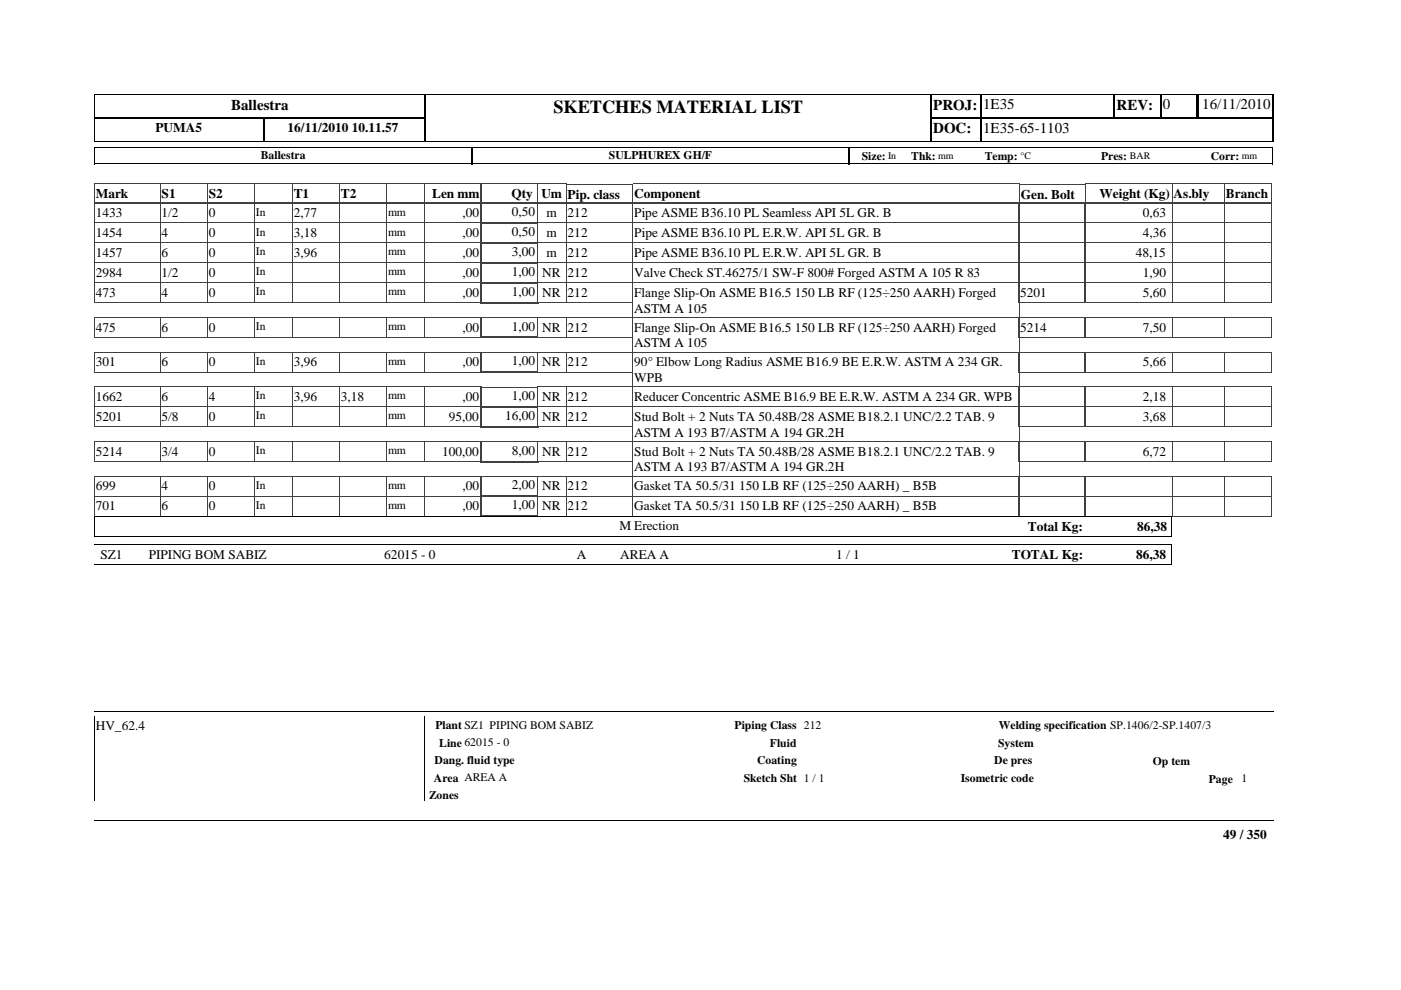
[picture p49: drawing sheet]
<svg xmlns="http://www.w3.org/2000/svg" width="297mm" height="210mm" viewBox="0 0 297 210" stroke-linecap="round" stroke-linejoin="round" font-family="sans-serif">
<defs><g id="words">
<text font-size="3.9" x="117.3" y="23.9">SKETCHES MATERIAL LIST</text>
<g font-size="3.2">
<text x="49" y="23.2">Ballestra</text>
<text x="197.9" y="23.2">PROJ:</text>
<text x="208.4" y="23.2">1E35</text>
<text x="236.7" y="23.2">REV:</text>
<text x="246.5" y="23.2">0</text>
<text x="254.9" y="23.2">16/11/2010</text>
<text x="197.9" y="28.3">DOC:</text>
<text x="208.4" y="28.2">1E35-65-1103</text>
</g>
<g font-size="2.8">
<text x="33" y="27.9">PUMA5</text>
<text x="61" y="27.9">16/11/2010 10.11.57</text>
<text x="20.3" y="42.1">Mark</text>
<text x="20.3" y="46">1433</text>
<text x="34.3" y="46">1/2</text>
<text x="34.3" y="42.1">S1</text>
<text x="44.3" y="42.1">S2</text>
<text x="44.3" y="46">0</text>
<text x="62.3" y="42.1">T1</text>
<text x="62.3" y="46">2,77</text>
<text x="72.3" y="42.1">T2</text>
<text x="91.6" y="42.1">Len mm</text>
<text x="98.1" y="46">,00</text>
<text x="108.5" y="42.1">Qty</text>
<text x="108.5" y="45.8">0,50</text>
<text x="114.8" y="42.1">Um</text>
<text x="115.8" y="46">m</text>
<text x="120.4" y="42.1">Pip. class</text>
<text x="120.4" y="46">212</text>
<text x="134.5" y="42.1">Component</text>
<text x="134.5" y="46">Pipe ASME B36.10 PL Seamless API 5L GR. B</text>
<text x="216.5" y="42.1">Gen. Bolt</text>
<text x="233.1" y="42.1">Weight (Kg)</text>
<text x="242.3" y="46">0,63</text>
<text x="248.8" y="42.1">As.bly</text>
<text x="259.9" y="42.1">Branch</text>
<text x="20.3" y="50.3">1454</text>
<text x="34.3" y="50.3">4</text>
<text x="44.3" y="50.3">0</text>
<text x="62.3" y="50.3">3,18</text>
<text x="98.1" y="50.3">,00</text>
<text x="108.5" y="50.1">0,50</text>
<text x="115.8" y="50.3">m</text>
<text x="120.4" y="50.3">212</text>
<text x="134.5" y="50.3">Pipe ASME B36.10 PL E.R.W. API 5L GR. B</text>
<text x="242.3" y="50.3">4,36</text>
<text x="20.3" y="54.5">1457</text>
<text x="20.3" y="58.7">2984</text>
<text x="34.3" y="54.5">6</text>
<text x="34.3" y="58.7">1/2</text>
<text x="44.3" y="54.5">0</text>
<text x="44.3" y="58.7">0</text>
<text x="62.3" y="54.5">3,96</text>
<text x="98.1" y="54.5">,00</text>
<text x="98.1" y="58.7">,00</text>
<text x="108.5" y="54.3">3,00</text>
<text x="108.5" y="58.5">1,00</text>
<text x="115" y="58.7">NR</text>
<text x="115.8" y="54.5">m</text>
<text x="120.4" y="54.5">212</text>
<text x="120.4" y="58.7">212</text>
<text x="134.5" y="54.5">Pipe ASME B36.10 PL E.R.W. API 5L GR. B</text>
<text x="134.5" y="58.7">Valve Check ST.46275/1 SW-F 800# Forged ASTM A 105 R 83</text>
<text x="240.8" y="54.5">48,15</text>
<text x="242.3" y="58.7">1,90</text>
<text x="20.3" y="63">473</text>
<text x="34.3" y="63">4</text>
<text x="44.3" y="63">0</text>
<text x="98.1" y="63">,00</text>
<text x="108.5" y="62.8">1,00</text>
<text x="115" y="63">NR</text>
<text x="120.4" y="63">212</text>
<text x="134.5" y="63">Flange Slip-On ASME B16.5 150 LB RF (125÷250 AARH) Forged</text>
<text x="216.3" y="63">5201</text>
<text x="242.3" y="63">5,60</text>
<text x="20.3" y="70.3">475</text>
<text x="34.3" y="70.3">6</text>
<text x="44.3" y="70.3">0</text>
<text x="98.1" y="70.3">,00</text>
<text x="108.5" y="70.1">1,00</text>
<text x="115" y="70.3">NR</text>
<text x="120.4" y="70.3">212</text>
<text x="134.5" y="66.3">ASTM A 105</text>
<text x="134.5" y="70.3">Flange Slip-On ASME B16.5 150 LB RF (125÷250 AARH) Forged</text>
<text x="216.3" y="70.3">5214</text>
<text x="242.3" y="70.3">7,50</text>
<text x="20.3" y="77.7">301</text>
<text x="34.3" y="77.7">6</text>
<text x="44.3" y="77.7">0</text>
<text x="62.3" y="77.7">3,96</text>
<text x="98.1" y="77.7">,00</text>
<text x="108.5" y="77.5">1,00</text>
<text x="115" y="77.7">NR</text>
<text x="120.4" y="77.7">212</text>
<text x="134.5" y="73.6">ASTM A 105</text>
<text x="134.5" y="77.7">90° Elbow Long Radius ASME B16.9 BE E.R.W. ASTM A 234 GR.</text>
<text x="242.3" y="77.7">5,66</text>
<text x="134.5" y="81">WPB</text>
<text x="20.3" y="85">1662</text>
<text x="20.3" y="89.3">5201</text>
<text x="34.3" y="85">6</text>
<text x="34.3" y="89.3">5/8</text>
<text x="44.3" y="85">4</text>
<text x="44.3" y="89.3">0</text>
<text x="62.3" y="85">3,96</text>
<text x="72.3" y="85">3,18</text>
<text x="95.2" y="89.3">95,00</text>
<text x="98.1" y="85">,00</text>
<text x="107.1" y="89.1">16,00</text>
<text x="108.5" y="84.8">1,00</text>
<text x="115" y="85">NR</text>
<text x="115" y="89.3">NR</text>
<text x="120.4" y="85">212</text>
<text x="120.4" y="89.3">212</text>
<text x="134.5" y="85">Reducer Concentric ASME B16.9 BE E.R.W. ASTM A 234 GR. WPB</text>
<text x="134.5" y="89.3">Stud Bolt + 2 Nuts TA 50.48B/28 ASME B18.2.1 UNC/2.2 TAB. 9</text>
<text x="242.3" y="85">2,18</text>
<text x="242.3" y="89.3">3,68</text>
<text x="134.5" y="92.6">ASTM A 193 B7/ASTM A 194 GR.2H</text>
<text x="20.3" y="96.6">5214</text>
<text x="34.3" y="96.6">3/4</text>
<text x="44.3" y="96.6">0</text>
<text x="93.7" y="96.6">100,00</text>
<text x="108.5" y="96.4">8,00</text>
<text x="115" y="96.6">NR</text>
<text x="120.4" y="96.6">212</text>
<text x="134.5" y="96.6">Stud Bolt + 2 Nuts TA 50.48B/28 ASME B18.2.1 UNC/2.2 TAB. 9</text>
<text x="134.5" y="99.9">ASTM A 193 B7/ASTM A 194 GR.2H</text>
<text x="242.3" y="96.6">6,72</text>
<text x="20.3" y="104">699</text>
<text x="34.3" y="104">4</text>
<text x="44.3" y="104">0</text>
<text x="98.1" y="104">,00</text>
<text x="108.5" y="103.8">2,00</text>
<text x="115" y="104">NR</text>
<text x="120.4" y="104">212</text>
<text x="134.5" y="104">Gasket TA 50.5/31 150 LB RF (125÷250 AARH) _ B5B</text>
<text x="20.3" y="108.2">701</text>
<text x="34.3" y="108.2">6</text>
<text x="44.3" y="108.2">0</text>
<text x="98.1" y="108.2">,00</text>
<text x="108.5" y="108">1,00</text>
<text x="115" y="108.2">NR</text>
<text x="120.4" y="108.2">212</text>
<text x="131.3" y="112.4">M Erection</text>
<text x="134.5" y="108.2">Gasket TA 50.5/31 150 LB RF (125÷250 AARH) _ B5B</text>
<text x="217.9" y="112.5">Total Kg:</text>
<text x="241.1" y="112.5">86,38</text>
<text x="21.3" y="118.4">SZ1</text>
<text x="31.6" y="118.4">PIPING BOM SABIZ</text>
<text x="81.5" y="118.4">62015 - 0</text>
<text x="122.3" y="118.4">A</text>
<text x="131.5" y="118.4">AREA A</text>
<text x="177.3" y="118.4">1 / 1</text>
<text x="214.5" y="118.5">TOTAL Kg:</text>
<text x="240.9" y="118.5">86,38</text>
<text x="20.3" y="154.9">HV_62.4</text>
<text x="259.4" y="177.9">49 / 350</text>
</g>
<g font-size="2.5">
<text x="55.3" y="33.7">Ballestra</text>
<text x="129.1" y="33.7">SULPHUREX GH/F</text>
<text x="182.7" y="33.8">Size:</text>
<text x="193.2" y="33.8">Thk:</text>
<text x="208.8" y="33.8">Temp:</text>
<text x="233.5" y="33.8">Pres:</text>
<text x="256.7" y="33.8">Corr:</text>
<text x="54.3" y="45.7">In</text>
<text x="82.3" y="45.7">mm</text>
<text x="54.3" y="49.9">In</text>
<text x="82.3" y="49.9">mm</text>
<text x="54.3" y="54.2">In</text>
<text x="54.3" y="58.4">In</text>
<text x="82.3" y="54.2">mm</text>
<text x="82.3" y="58.4">mm</text>
<text x="54.3" y="62.6">In</text>
<text x="82.3" y="62.6">mm</text>
<text x="54.3" y="70">In</text>
<text x="82.3" y="70">mm</text>
<text x="54.3" y="77.3">In</text>
<text x="82.3" y="77.3">mm</text>
<text x="54.3" y="84.7">In</text>
<text x="54.3" y="88.9">In</text>
<text x="82.3" y="84.7">mm</text>
<text x="82.3" y="88.9">mm</text>
<text x="54.3" y="96.3">In</text>
<text x="82.3" y="96.3">mm</text>
<text x="54.3" y="103.6">In</text>
<text x="54.3" y="107.9">In</text>
<text x="82.3" y="103.6">mm</text>
<text x="82.3" y="107.9">mm</text>
<text x="92.3" y="154.6">Plant SZ1 PIPING BOM SABIZ</text>
<text x="155.7" y="154.6">Piping Class 212</text>
<text x="211.8" y="154.6">Welding specification SP.1406/2-SP.1407/3</text>
<text x="93.1" y="158.3">Line 62015 - 0</text>
<text x="163.2" y="158.3">Fluid</text>
<text x="211.6" y="158.3">System</text>
<text x="92" y="165.7">Area AREA A</text>
<text x="92.2" y="162">Dang. fluid type</text>
<text x="157.7" y="165.7">Sketch Sht 1 / 1</text>
<text x="160.5" y="162">Coating</text>
<text x="203.7" y="165.7">Isometric code</text>
<text x="210.8" y="162">De pres</text>
<text x="244.5" y="162.2">Op tem</text>
<text x="256.3" y="165.9">Page</text>
<text x="263.2" y="165.9">1</text>
<text x="91" y="169.4">Zones</text>
</g>
<g font-size="2.1">
<text x="188.3" y="33.7">In</text>
<text x="198.9" y="33.7">mm</text>
<text x="216.4" y="33.7">°C</text>
<text x="239.6" y="33.7">BAR</text>
<text x="263.3" y="33.7">mm</text>
</g>
</g></defs>
<g fill="none" stroke="#404040" stroke-width=".21">
<path d="M20 39h70M20 39v4M34 39v4M43.9 39v4M54 39v4M62 39v4M72 39v4M82 39v4M90 39v4M101.9 39h12.2v4h-12.2zM134.2 39h81.9v4h-81.9M134.2 39v4h-14.2v-3.9h14.2"/>
<path d="M248.5 39h21.2v4h-21.2zM259.6 39v4M20 43h70"/>
</g>
<path d="M113.9 39h6.1v4h-6.1z" fill="#fff"/>
<path d="M90 39h12v4h-12zM113.9 39h6.2l-.1 4h-6.1zM216.2 39.1h13.9v3.9h-13.9zM248.5 39v4M248.5 39h-18.5v4h18.5" fill="none" stroke="#404040" stroke-width=".21"/>
<path d="M20 31.2h249.9M20 34.7h249.9M20 30h70.3M20 20.1h70.3M20.1 20v10.1M20.1 31.1v3.7M197.2 30h72.9M197.2 20.1h72.9M269.9 31.1v3.7" fill="none" stroke="#000" stroke-width=".21"/>
<path d="M20 25h70.3M55.9 24.9v5.2M90.1 20v5.2M100 31.1v3.7M180 31.1v3.7M197.2 25h72.9M197.4 20v10.1M208 20v10.1M246 20v5.2M254 20v5.2" fill="none" stroke="#000" stroke-width=".36"/>
<path d="M20 25.1h70.3M90.1 24.9v5.2M236.3 20v5.2M253.8 20v5.2" fill="none" stroke="#000" stroke-width=".34"/>
<path d="M269.9 20v10.1" fill="none" stroke="#000" stroke-width=".25"/>
<path d="M90.3 20.2h107v9.7h-107z" fill="#fff"/>
<path d="M89.9 20.1h107.8M89.9 30h107.8" fill="none" stroke="#000" stroke-width=".21"/>
<path d="M197.5 20v10.1" fill="none" stroke="#000" stroke-width=".36"/>
<path d="M90.1 20v10.1" fill="none" stroke="#000" stroke-width=".34"/>
<g fill="none" stroke="#404040" stroke-width=".21">
<path d="M20 43h82v4.3h-82M20 43v4.3M34 43v4.3M43.9 43v4.3M54 43v4.3M62 43v4.3M72 43v4.3M82 43v4.3M90 43v4.3M101.8 43.1h12.5M101.8 47.2h12.5M120 43h96.1v4.3h-96.1z"/>
<path d="M134.2 43v4.3M230 43h39.7v4.3h-39.7zM248.5 43v4.3M259.6 43v4.3"/>
</g>
<path d="M102 43v4.3M114.1 43v4.3" fill="none" stroke="#404040" stroke-width=".36"/>
<path d="M113.9 43.1h6.1v4.2h-6.1z" fill="#fff"/>
<g fill="none" stroke="#404040" stroke-width=".21">
<path d="M20 47.3h82v4.2h-82M20 47.3v4.2M34 47.3v4.2M43.9 47.3v4.2M54 47.3v4.2M62 47.3v4.2M72 47.3v4.2M82 47.3v4.2M90 47.3v4.2M101.8 47.3h12.5M101.8 51.4h12.5M134.2 47.3v4.2"/>
<path d="M216.1 47.3v4.2h-96.1l.1-8.5h-6.2v4.3h116.1l-.1-4.3h-13.9v4.3M230 47.3h39.7v4.2h-39.7zM248.5 47.3v4.2M259.6 47.3v4.2"/>
</g>
<path d="M102 47.3v4.2M114.1 47.3v4.2" fill="none" stroke="#404040" stroke-width=".36"/>
<path d="M113.9 47.3h6.1v4.2h-6.1z" fill="#fff"/>
<g fill="none" stroke="#404040" stroke-width=".21">
<path d="M20 51.5h82v4.3l-82-.1M20 51.5v4.3M34 51.5v4.3M43.9 51.5v4.3M54 51.5v4.3M62 51.5v4.3M72 51.5v4.3M82 51.5v4.3M90 51.5v4.3M101.8 51.6h12.5M101.8 55.7h12.5M134.2 51.5v4.3"/>
<path d="M216.1 51.5v4.2l-96.1 .1 .1-8.5h-6.2v4.2h116.1l-.1-4.2h-13.9v4.2M230 51.5h39.7v4.3l-39.7-.1zM248.5 51.5v4.3M259.6 51.5v4.3"/>
</g>
<path d="M102 51.5v4.3M114.1 51.5v4.3" fill="none" stroke="#404040" stroke-width=".36"/>
<path d="M113.9 51.5h6.1v4.2h-6.1z" fill="#fff"/>
<g fill="none" stroke="#404040" stroke-width=".21">
<path d="M20 55.7h82M20 55.7v4.3M34 55.7v4.3M43.9 55.7v4.3M54 55.7v4.3M62 55.7v4.3M72 55.7v4.3M82 55.7v4.3M90 55.7v4.3M101.8 55.8h12.5M101.8 59.9h12.5M102 55.7v4.3h-82"/>
<path d="M134.2 55.7v4.3M216.1 55.7v4.3h-96.1l.1-8.5h-6.2v4.3l116.1-.1-.1-4.2h-13.9v4.3M230 55.7h39.7M230 55.7v4.3h39.7v-4.3M248.5 55.7v4.3M259.6 55.7v4.3"/>
</g>
<path d="M102 55.7v4.3M114.1 55.7v4.3" fill="none" stroke="#404040" stroke-width=".36"/>
<path d="M113.9 55.8h6.1v4.2h-6.1z" fill="#fff"/>
<g fill="none" stroke="#404040" stroke-width=".21">
<path d="M20 60h82M20 60v4.2M34 60v4.2M43.9 60v4.2M54 60v4.2M62 60v4.2M72 60v4.2M82 60v4.2M90 60v4.2M102 60v4.2M113.9 55.7h6.2M113.9 55.7v4.3h116.1l-.1-4.3"/>
<path d="M120 55.7v8.5M134.2 60v7.3M216 55.7h14M216 55.7v4.3M216.1 60v7.3M230 60h39.7M230 60v4.2M248.5 60v4.2M259.6 60v4.2M269.7 60v4.2M20 64.2h82M101.8 60h12.5"/>
<path d="M120 64.2h14.2M230 64.2h39.7"/>
</g>
<path d="M102 60v4.4M114.1 60v4.4" fill="none" stroke="#404040" stroke-width=".36"/>
<path d="M101.8 64.2h12.5" fill="none" stroke="#404040" stroke-width=".34"/>
<path d="M113.9 60h6.1v4.2h-6.1z" fill="#fff"/>
<g fill="none" stroke="#404040" stroke-width=".21">
<path d="M113.9 60h6.2M113.9 60v4.2M120 60v4.2M216 60h14M216 60v4.2M229.9 60v4.2M20 67.3h82v4.3h-82M20 67.3v4.3M34 67.3v4.3M43.9 67.3v4.3M54 67.3v4.3M62 67.3v4.3"/>
<path d="M72 67.3v4.3M82 67.3v4.3M90 67.3v4.3M101.8 67.4h12.5M113.9 64.2h6.2M134.2 67.3v7.4M134.2 71.6h-14.2v-4.3h96.1v7.4h-81.9M216 64.2h14M230 67.3h39.7v4.3h-39.7zM248.5 67.3v4.3M259.6 67.3v4.3"/>
</g>
<path d="M102 67.3v4.4M114.1 67.3v4.4" fill="none" stroke="#404040" stroke-width=".36"/>
<path d="M101.8 71.5h12.5" fill="none" stroke="#404040" stroke-width=".34"/>
<path d="M113.9 67.3h6.1v4.2h-6.1z" fill="#fff"/>
<g fill="none" stroke="#404040" stroke-width=".21">
<path d="M20 74.7h82v4.2h-82M20 74.7v4.2M34 74.7v4.2M43.9 74.7v4.2M54 74.7v4.2M62 74.7v4.2M72 74.7v4.2M82 74.7v4.2M90 74.7v4.2M101.8 74.8h12.5M113.9 67.3h6.2l-.1 4.3h-6.1zM134.2 74.7v7.3"/>
<path d="M134.2 78.9h-14.2v-4.2h96.1v7.3M216 67.3h14l-.1 4.3h-13.9zM230 74.7h39.7v4.2h-39.7zM248.5 74.7v4.2M259.6 74.7v4.2"/>
</g>
<path d="M102 74.7v4.4M114.1 74.7v4.4" fill="none" stroke="#404040" stroke-width=".36"/>
<path d="M101.8 78.9h12.5" fill="none" stroke="#404040" stroke-width=".34"/>
<path d="M113.9 74.7h6.1v4.2h-6.1z" fill="#fff"/>
<g fill="none" stroke="#404040" stroke-width=".21">
<path d="M113.9 74.7h6.2l-.1 4.2h-6.1zM216 74.7h14l-.1 4.2h-13.9zM20 82h82M20 86.3h82M20 82v4.3M34 82v4.3M43.9 82v4.3M54 82v4.3M62 82v4.3M72 82v4.3M82 82v4.3M90 82v4.3"/>
<path d="M101.8 82.1h12.5M101.8 86.2h12.5M102 82v4.3M120 82h96.1M120 86.3h96.1M120 82v4.3M134.2 82v4.3M216.1 82v4.3M230 82h39.7M230 86.3h39.7M230 82v4.3M248.5 82v4.3"/>
<path d="M259.6 82v4.3M269.7 82v4.3"/>
</g>
<path d="M102 82v4.3M114.1 82v4.3" fill="none" stroke="#404040" stroke-width=".36"/>
<path d="M113.9 82h6.1v4.3h-6.1z" fill="#fff"/>
<g fill="none" stroke="#404040" stroke-width=".21">
<path d="M20 86.3h82v4.2M20 90.5h82M20 86.3v4.2M34 86.3v4.2M43.9 86.3v4.2M54 86.3v4.2M62 86.3v4.2M72 86.3v4.2M82 86.3v4.2M90 86.3v4.2M101.8 86.3h12.5M113.9 82h6.2"/>
<path d="M113.9 86.3h116.1M113.9 82v4.3M120 90.5h14.2M120 82v8.5M134.2 86.3v7.3M216 82h14M216 82v4.3M216.1 86.3v7.3h-81.9M229.9 82v4.3M230 90.5h39.7M230 90.5v-4.2h39.7v4.2M248.5 86.3v4.2"/>
<path d="M259.6 86.3v4.2"/>
</g>
<path d="M102 86.3v4.4M114.1 86.3v4.4" fill="none" stroke="#404040" stroke-width=".36"/>
<path d="M101.8 90.5h12.5" fill="none" stroke="#404040" stroke-width=".34"/>
<path d="M113.9 86.3h6.1v4.2h-6.1z" fill="#fff"/>
<g fill="none" stroke="#404040" stroke-width=".21">
<path d="M20 93.6h82v4.3M20 97.9h82M20 93.6v4.3M34 93.6v4.3M43.9 93.6v4.3M54 93.6v4.3M62 93.6v4.3M72 93.6v4.3M82 93.6v4.3M90 93.6v4.3M101.8 93.7h12.5M113.9 90.5h6.2"/>
<path d="M113.9 90.5v-4.2h6.2l-.1 4.2M120 97.9h14.2M120 97.9v-4.3h96.1v7.4M134.2 93.6v7.4M216 90.5h14M216 90.5v-4.2h14l-.1 4.2M230 97.9h39.7M230 97.9v-4.3h39.7v4.3M248.5 93.6v4.3M259.6 93.6v4.3"/>
</g>
<path d="M102 93.6v4.4M114.1 93.6v4.4" fill="none" stroke="#404040" stroke-width=".36"/>
<path d="M101.8 97.9h12.5" fill="none" stroke="#404040" stroke-width=".34"/>
<path d="M113.9 93.6h6.1v4.3h-6.1z" fill="#fff"/>
<g fill="none" stroke="#404040" stroke-width=".21">
<path d="M113.9 97.9h6.2M113.9 97.9v-4.3h6.2l-.1 4.3M216 97.9h14M216 97.9v-4.3h14l-.1 4.3M20 101h82v4.2h-82M20 101v4.2M34 101v4.2M43.9 101v4.2M54 101v4.2M62 101v4.2M72 101v4.2M82 101v4.2"/>
<path d="M90 101v4.2M101.8 101h12.5M101.8 105.1h12.5M120 101h96.1v4.2h-96.1zM134.2 101v4.2M230 101h39.7v4.2h-39.7zM248.5 101v4.2M259.6 101v4.2"/>
</g>
<path d="M102 101v4.2M114.1 101v4.2" fill="none" stroke="#404040" stroke-width=".36"/>
<path d="M113.9 101h6.1v4.2h-6.1z" fill="#fff"/>
<g fill="none" stroke="#404040" stroke-width=".21">
<path d="M20 105.2h82v4.3l-82-.1M20 105.2v4.3M34 105.2v4.3M43.9 105.2v4.3M54 105.2v4.3M62 105.2v4.3M72 105.2v4.3M82 105.2v4.3M90 105.2v4.3M101.8 105.3h12.5M101.8 109.4h12.5M134.2 105.2v4.3"/>
<path d="M216.1 105.2v4.2l-96.1 .1 .1-8.5h-6.2v4.2h116.1l-.1-4.2h-13.9v4.2M230 105.2h39.7v4.3l-39.7-.1zM248.5 105.2v4.3M259.6 105.2v4.3"/>
</g>
<path d="M102 105.2v4.3M114.1 105.2v4.3" fill="none" stroke="#404040" stroke-width=".36"/>
<path d="M113.9 105.2h6.1v4.2h-6.1z" fill="#fff"/>
<path d="M113.9 105.2h6.2l-.1 4.3-6.1-.1zM216 105.2h14l-.1 4.3-13.9-.1z" fill="none" stroke="#404040" stroke-width=".21"/>
<path d="M20 109.4h228.3v4.3h-228.3M20 109.4v4.3" fill="none" stroke="#000" stroke-width=".21"/>
<path d="M189 115.4h23.8v4.3h-23.8z" fill="#fff"/>
<path d="M20 115.4h228.3v4.3h-228.3M20 150.9h250M20 173.9h250" fill="none" stroke="#000" stroke-width=".21"/>
<path d="M20 151.9h70v18h-70z" fill="#fff"/>
<path d="M20 151.9v18M90.1 151.9v18" fill="none" stroke="#000" stroke-width=".21"/>
<use href="#words"/>
</svg>
